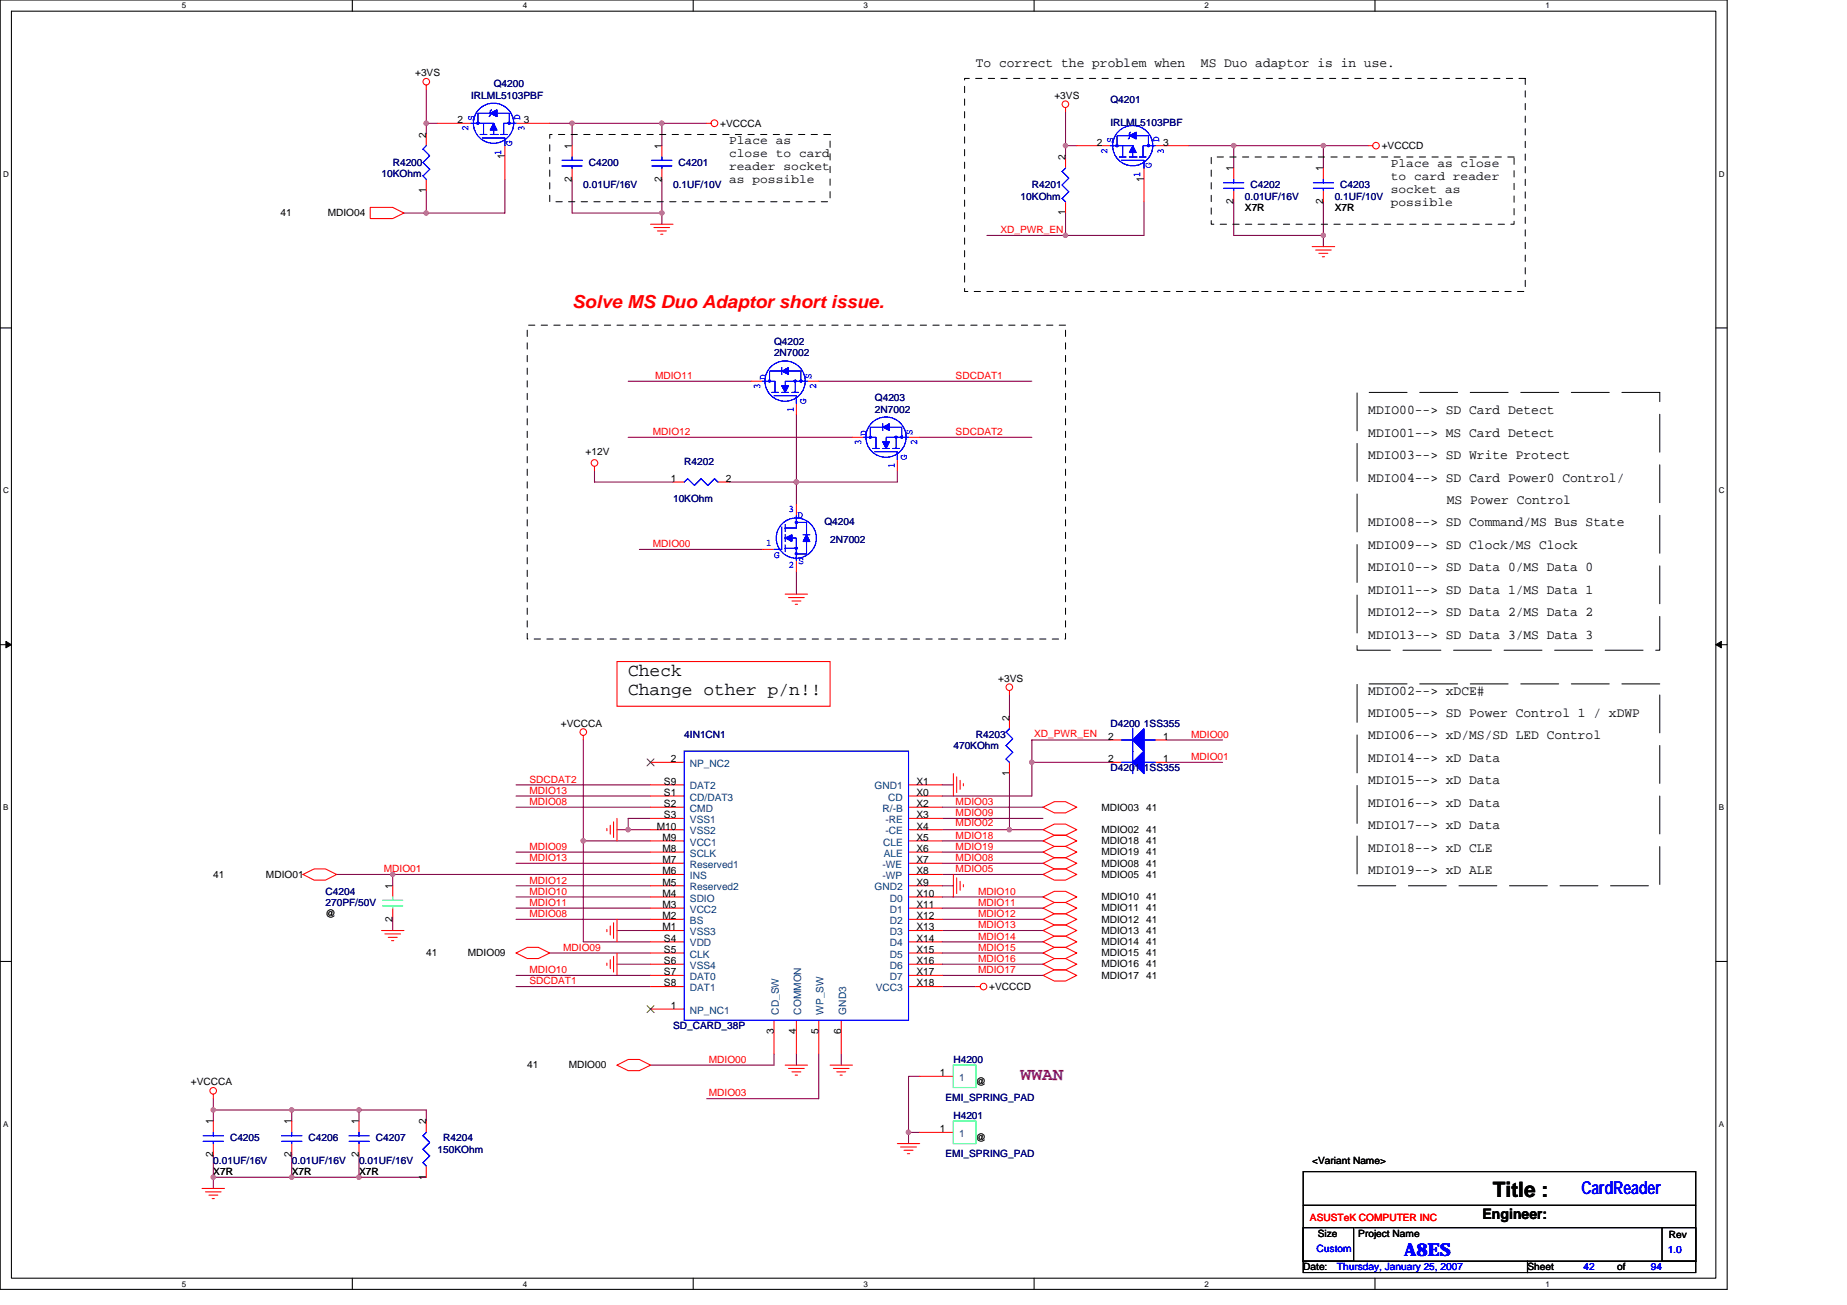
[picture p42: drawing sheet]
<svg xmlns="http://www.w3.org/2000/svg" width="297mm" height="210mm" viewBox="0 0 297 210" stroke-linecap="round" stroke-linejoin="round" font-family="sans-serif">
<defs><g id="words">
<text font-size="3.4" x="240.1" y="192.5">Title :</text>
<text font-size="2.9" fill="#f00" x="92" y="49.5">Solve MS Duo Adaptor short issue.</text>
<g font-size="2.9">
<text x="101" y="108.7">Check</text>
<text x="101" y="111.8">Change other p/n!!</text>
</g>
<text font-size="2.9" fill="#800080" x="164.1" y="173.7">WWAN</text>
<g font-size="2.9" fill="#00f">
<text x="254.3" y="192">CardReader</text>
<text x="225.8" y="202">A8ES</text>
</g>
<text font-size="2.3" x="238.4" y="196">Engineer:</text>
<g font-size="2.2">
<text x="156.9" y="10.7">To correct the problem when</text>
<text x="193.1" y="10.7">MS Duo adaptor is in use.</text>
<text x="220" y="70.2">MDIO01--&gt; MS Card Detect</text>
<text x="220" y="66.6">MDIO00--&gt; SD Card Detect</text>
<text x="220" y="77.4">MDIO04--&gt; SD Card Power0 Control/</text>
<text x="220" y="73.9">MDIO03--&gt; SD Write Protect</text>
<text x="232.7" y="81.1">MS Power Control</text>
<text x="220" y="84.7">MDIO08--&gt; SD Command/MS Bus State</text>
<text x="220" y="88.3">MDIO09--&gt; SD Clock/MS Clock</text>
<text x="220" y="95.5">MDIO11--&gt; SD Data 1/MS Data 1</text>
<text x="220" y="91.9">MDIO10--&gt; SD Data 0/MS Data 0</text>
<text x="220" y="99.1">MDIO12--&gt; SD Data 2/MS Data 2</text>
<text x="220" y="102.7">MDIO13--&gt; SD Data 3/MS Data 3</text>
<text x="220" y="111.7">MDIO02--&gt; xDCE#</text>
<text x="220" y="118.9">MDIO06--&gt; xD/MS/SD LED Control</text>
<text x="220" y="115.3">MDIO05--&gt; SD Power Control 1 / xDWP</text>
<text x="220" y="122.5">MDIO14--&gt; xD Data</text>
<text x="220" y="126.2">MDIO15--&gt; xD Data</text>
<text x="220" y="129.8">MDIO16--&gt; xD Data</text>
<text x="220" y="133.3">MDIO17--&gt; xD Data</text>
<text x="220" y="137">MDIO18--&gt; xD CLE</text>
<text x="220" y="140.6">MDIO19--&gt; xD ALE</text>
</g>
<g font-size="2">
<text x="117.3" y="23.2">Place as</text>
<text x="117.3" y="25.3">close to card</text>
<text x="117.3" y="27.4">reader socket</text>
<text x="117.3" y="29.5">as possible</text>
<text x="223.7" y="26.8">Place as close</text>
<text x="223.7" y="28.9">to card reader</text>
<text x="223.7" y="31">socket as</text>
<text x="223.7" y="33.1">possible</text>
</g>
<g font-size="1.6">
<text x="66.8" y="12.3">+3VS</text>
<text x="169.6" y="15.9">+3VS</text>
<text x="68.5" y="22.2" transform="rotate(-90 68.5 22.2)">2</text>
<text x="73.6" y="19.8">2</text>
<text x="84.3" y="19.8">3</text>
<text x="92" y="24" transform="rotate(-90 92 24)">1</text>
<text x="106.4" y="24" transform="rotate(-90 106.4 24)">1</text>
<text x="115.8" y="20.4">+VCCCA</text>
<text x="176.4" y="23.4">2</text>
<text x="187" y="23.4">3</text>
<text x="222.2" y="24">+VCCCD</text>
<text x="81.2" y="25.6" transform="rotate(-90 81.2 25.6)">1</text>
<text x="92" y="29.2" transform="rotate(-90 92 29.2)">2</text>
<text x="106.4" y="29.2" transform="rotate(-90 106.4 29.2)">2</text>
<text x="171.3" y="25.8" transform="rotate(-90 171.3 25.8)">2</text>
<text x="184" y="29.2" transform="rotate(-90 184 29.2)">1</text>
<text x="198.4" y="27.6" transform="rotate(-90 198.4 27.6)">1</text>
<text x="212.8" y="27.6" transform="rotate(-90 212.8 27.6)">1</text>
<text x="45.1" y="34.8">41</text>
<text x="52.7" y="34.8">MDIO04</text>
<text x="68.5" y="31" transform="rotate(-90 68.5 31)">1</text>
<text x="171.3" y="34.6" transform="rotate(-90 171.3 34.6)">1</text>
<text x="198.4" y="32.8" transform="rotate(-90 198.4 32.8)">2</text>
<text x="200.2" y="33.9">X7R</text>
<text x="212.8" y="32.8" transform="rotate(-90 212.8 32.8)">2</text>
<text x="214.6" y="33.9">X7R</text>
<text x="94.2" y="73.2">+12V</text>
<text x="107.9" y="77.5">1</text>
<text x="116.7" y="77.5">2</text>
<text x="160.5" y="109.6">+3VS</text>
<text x="90.2" y="116.9">+VCCCA</text>
<text x="162.3" y="116" transform="rotate(-90 162.3 116)">2</text>
<text x="178.2" y="119">2</text>
<text x="187" y="119">1</text>
<text x="107.9" y="122.6">2</text>
<text x="162.3" y="124.8" transform="rotate(-90 162.3 124.8)">1</text>
<text x="178.2" y="122.6">2</text>
<text x="187" y="122.6">1</text>
<text x="106.8" y="126.2">S9</text>
<text x="106.8" y="128">S1</text>
<text x="106.8" y="129.8">S2</text>
<text x="106.8" y="131.6">S3</text>
<text x="147.4" y="126.2">X1</text>
<text x="147.4" y="131.6">X3</text>
<text x="147.4" y="128">X0</text>
<text x="147.4" y="129.8">X2</text>
<text x="177.1" y="130.4">MDIO03</text>
<text x="184.3" y="130.4">41</text>
<text x="105.6" y="133.4">M10</text>
<text x="106.5" y="135.2">M9</text>
<text x="106.5" y="137">M8</text>
<text x="147.4" y="135.2">X5</text>
<text x="147.4" y="133.4">X4</text>
<text x="147.4" y="137">X6</text>
<text x="177.1" y="135.8">MDIO18</text>
<text x="177.1" y="134">MDIO02</text>
<text x="177.1" y="137.6">MDIO19</text>
<text x="184.3" y="135.8">41</text>
<text x="184.3" y="134">41</text>
<text x="184.3" y="137.6">41</text>
<text x="34.3" y="141.2">41</text>
<text x="42.8" y="141.2">MDIO01</text>
<text x="63.1" y="143" transform="rotate(-90 63.1 143)">1</text>
<text x="106.5" y="138.8">M7</text>
<text x="106.5" y="140.6">M6</text>
<text x="106.5" y="142.5">M5</text>
<text x="147.4" y="142.5">X9</text>
<text x="147.4" y="138.8">X7</text>
<text x="147.4" y="140.6">X8</text>
<text x="177.1" y="141.2">MDIO05</text>
<text x="177.1" y="139.4">MDIO08</text>
<text x="184.3" y="141.2">41</text>
<text x="184.3" y="139.4">41</text>
<text x="52.3" y="147.5">@</text>
<text x="63.1" y="148.3" transform="rotate(-90 63.1 148.3)">2</text>
<text x="106.5" y="144.3">M4</text>
<text x="106.5" y="146.1">M3</text>
<text x="106.5" y="147.8">M2</text>
<text x="106.5" y="149.6">M1</text>
<text x="147.4" y="144.3">X10</text>
<text x="147.4" y="146.1">X11</text>
<text x="147.4" y="147.8">X12</text>
<text x="147.4" y="149.6">X13</text>
<text x="177.1" y="146.6">MDIO11</text>
<text x="177.1" y="148.4">MDIO12</text>
<text x="177.1" y="144.8">MDIO10</text>
<text x="184.3" y="146.6">41</text>
<text x="184.3" y="148.4">41</text>
<text x="184.3" y="144.8">41</text>
<text x="68.6" y="153.8">41</text>
<text x="75.2" y="153.8">MDIO09</text>
<text x="106.8" y="151.5">S4</text>
<text x="106.8" y="153.3">S5</text>
<text x="106.8" y="155.1">S6</text>
<text x="147.4" y="151.5">X14</text>
<text x="147.4" y="153.3">X15</text>
<text x="147.4" y="155.1">X16</text>
<text x="177.1" y="150.2">MDIO13</text>
<text x="177.1" y="153.8">MDIO15</text>
<text x="177.1" y="155.6">MDIO16</text>
<text x="177.1" y="152">MDIO14</text>
<text x="184.3" y="150.2">41</text>
<text x="184.3" y="153.8">41</text>
<text x="184.3" y="155.6">41</text>
<text x="184.3" y="152">41</text>
<text x="106.8" y="156.9">S7</text>
<text x="106.8" y="158.7">S8</text>
<text x="147.4" y="156.9">X17</text>
<text x="147.4" y="158.7">X18</text>
<text x="159.1" y="159.2">+VCCCD</text>
<text x="177.1" y="157.4">MDIO17</text>
<text x="184.3" y="157.4">41</text>
<text x="107.9" y="162.3">1</text>
<text x="124.5" y="166.3" transform="rotate(-90 124.5 166.3)">3</text>
<text x="128.1" y="166.3" transform="rotate(-90 128.1 166.3)">4</text>
<text x="131.7" y="166.3" transform="rotate(-90 131.7 166.3)">5</text>
<text x="135.3" y="166.3" transform="rotate(-90 135.3 166.3)">6</text>
<text x="84.8" y="171.9">41</text>
<text x="91.5" y="171.9">MDIO00</text>
<text x="151.1" y="173.1">1</text>
<text x="30.7" y="174.6">+VCCCA</text>
<text x="156.9" y="174.6">@</text>
<text x="34.3" y="180.9" transform="rotate(-90 34.3 180.9)">1</text>
<text x="46.9" y="180.9" transform="rotate(-90 46.9 180.9)">1</text>
<text x="57.7" y="180.9" transform="rotate(-90 57.7 180.9)">1</text>
<text x="68.5" y="180.9" transform="rotate(-90 68.5 180.9)">2</text>
<text x="151.1" y="182.1">1</text>
<text x="156.9" y="183.6">@</text>
<text x="34.3" y="186.1" transform="rotate(-90 34.3 186.1)">2</text>
<text x="34.3" y="189">X7R</text>
<text x="46.9" y="186.1" transform="rotate(-90 46.9 186.1)">2</text>
<text x="46.9" y="189">X7R</text>
<text x="57.7" y="186.1" transform="rotate(-90 57.7 186.1)">2</text>
<text x="57.7" y="189">X7R</text>
<text x="68.5" y="189.7" transform="rotate(-90 68.5 189.7)">1</text>
<text x="211" y="187.2">&lt;Variant Name&gt;</text>
<text x="211.9" y="198.9">Size</text>
<text x="218.4" y="198.9">Project Name</text>
<text x="268.4" y="199.1">Rev</text>
<text x="209.6" y="204.3">Date:</text>
<text x="245.7" y="204.3">Sheet</text>
<text x="260.1" y="204.3">of</text>
</g>
<g font-size="1.6" fill="#000080">
<text x="75.8" y="15.9">IRLML5103PBF</text>
<text x="79.4" y="14.1">Q4200</text>
<text x="178.6" y="16.6">Q4201</text>
<text x="178.6" y="20.2">IRLML5103PBF</text>
<text x="61.4" y="28.5">10KOhm</text>
<text x="63.2" y="26.7">R4200</text>
<text x="94.7" y="26.7">C4200</text>
<text x="109.1" y="26.7">C4201</text>
<text x="93.8" y="30.3">0.01UF/16V</text>
<text x="108.2" y="30.3">0.1UF/10V</text>
<text x="164.1" y="32.1">10KOhm</text>
<text x="165.9" y="30.3">R4201</text>
<text x="200.2" y="32.1">0.01UF/16V</text>
<text x="201.1" y="30.3">C4202</text>
<text x="214.6" y="32.1">0.1UF/10V</text>
<text x="215.5" y="30.3">C4203</text>
<text x="124.5" y="55.5">Q4202</text>
<text x="124.5" y="57.3">2N7002</text>
<text x="140.7" y="64.6">Q4203</text>
<text x="140.7" y="66.4">2N7002</text>
<text x="110" y="74.8">R4202</text>
<text x="108.2" y="80.8">10KOhm</text>
<text x="132.6" y="84.4">Q4204</text>
<text x="133.5" y="87.3">2N7002</text>
<text x="110" y="118.7">4IN1CN1</text>
<text x="156.9" y="118.7">R4203</text>
<text x="178.6" y="116.9">D4200 1SS355</text>
<text x="153.3" y="120.5">470KOhm</text>
<text x="178.6" y="124.1">D4201 1SS355</text>
<text x="52.3" y="143.9">C4204</text>
<text x="52.3" y="145.7">270PF/50V</text>
<text x="108.2" y="165.5">SD_CARD_38P</text>
<text x="153.3" y="171">H4200</text>
<text x="152.1" y="177.1">EMI_SPRING_PAD</text>
<text x="153.3" y="180">H4201</text>
<text x="37" y="183.6">C4205</text>
<text x="49.6" y="183.6">C4206</text>
<text x="60.4" y="183.6">C4207</text>
<text x="70.4" y="185.4">150KOhm</text>
<text x="71.3" y="183.6">R4204</text>
<text x="34.3" y="187.2">0.01UF/16V</text>
<text x="46.9" y="187.2">0.01UF/16V</text>
<text x="57.7" y="187.2">0.01UF/16V</text>
<text x="152.1" y="186.1">EMI_SPRING_PAD</text>
</g>
<g font-size="1.6" fill="#00f">
<text x="75.3" y="21.1" transform="rotate(-90 75.3 21.1)">2</text>
<text x="76.3" y="19.5" transform="rotate(-90 76.3 19.5)">S</text>
<text x="82.4" y="23.4" transform="rotate(-90 82.4 23.4)">G</text>
<text x="83.6" y="19.3" transform="rotate(-90 83.6 19.3)">D</text>
<text x="84.4" y="21.1" transform="rotate(-90 84.4 21.1)">3</text>
<text x="179" y="23.1" transform="rotate(-90 179 23.1)">S</text>
<text x="186.4" y="22.9" transform="rotate(-90 186.4 22.9)">D</text>
<text x="80.6" y="24.9" transform="rotate(-90 80.6 24.9)">1</text>
<text x="178.1" y="24.7" transform="rotate(-90 178.1 24.7)">2</text>
<text x="183.4" y="28.5" transform="rotate(-90 183.4 28.5)">1</text>
<text x="185.2" y="27.1" transform="rotate(-90 185.2 27.1)">G</text>
<text x="187.2" y="24.7" transform="rotate(-90 187.2 24.7)">3</text>
<text x="122.2" y="62.6" transform="rotate(-90 122.2 62.6)">3</text>
<text x="123.1" y="61.1" transform="rotate(-90 123.1 61.1)">D</text>
<text x="129.6" y="64.9" transform="rotate(-90 129.6 64.9)">G</text>
<text x="130.5" y="61" transform="rotate(-90 130.5 61)">S</text>
<text x="131.3" y="62.6" transform="rotate(-90 131.3 62.6)">2</text>
<text x="127.7" y="66.2" transform="rotate(-90 127.7 66.2)">1</text>
<text x="138.5" y="71.6" transform="rotate(-90 138.5 71.6)">3</text>
<text x="139.4" y="70.1" transform="rotate(-90 139.4 70.1)">D</text>
<text x="146.8" y="70" transform="rotate(-90 146.8 70)">S</text>
<text x="147.5" y="71.6" transform="rotate(-90 147.5 71.6)">2</text>
<text x="143.9" y="75.2" transform="rotate(-90 143.9 75.2)">1</text>
<text x="145.9" y="73.9" transform="rotate(-90 145.9 73.9)">G</text>
<text x="126.8" y="82.4">3</text>
<text x="128.3" y="83.3">D</text>
<text x="123.2" y="87.8">1</text>
<text x="124.5" y="89.8">G</text>
<text x="126.8" y="91.4">2</text>
<text x="128.4" y="90.7">S</text>
<text x="211.7" y="201.4">Custom</text>
<text x="268.2" y="201.6">1.0</text>
<text x="215" y="204.3">Thursday, January 25, 2007</text>
<text x="254.7" y="204.3">42</text>
<text x="265.5" y="204.3">94</text>
</g>
<g font-size="1.6" fill="#f00">
<text x="160.9" y="37.5">XD_PWR_EN</text>
<text x="105.3" y="61">MDIO11</text>
<text x="153.7" y="61">SDCDAT1</text>
<text x="105" y="70">MDIO12</text>
<text x="153.7" y="70">SDCDAT2</text>
<text x="105" y="88">MDIO00</text>
<text x="166.3" y="118.5">XD_PWR_EN</text>
<text x="191.6" y="118.7">MDIO00</text>
<text x="85.2" y="125.9">SDCDAT2</text>
<text x="191.6" y="122.3">MDIO01</text>
<text x="85.2" y="127.7">MDIO13</text>
<text x="85.2" y="129.5">MDIO08</text>
<text x="153.7" y="131.3">MDIO09</text>
<text x="153.7" y="129.5">MDIO03</text>
<text x="85.2" y="136.7">MDIO09</text>
<text x="153.7" y="134.9">MDIO18</text>
<text x="153.7" y="132.9">MDIO02</text>
<text x="153.7" y="136.7">MDIO19</text>
<text x="61.7" y="140.3">MDIO01</text>
<text x="85.2" y="138.5">MDIO13</text>
<text x="85.2" y="142.1">MDIO12</text>
<text x="85.2" y="143.9">MDIO10</text>
<text x="153.7" y="140.3">MDIO05</text>
<text x="153.7" y="138.5">MDIO08</text>
<text x="157.3" y="143.9">MDIO10</text>
<text x="85.2" y="145.7">MDIO11</text>
<text x="85.2" y="147.5">MDIO08</text>
<text x="157.3" y="147.5">MDIO12</text>
<text x="157.3" y="145.7">MDIO11</text>
<text x="157.3" y="149.3">MDIO13</text>
<text x="90.6" y="152.9">MDIO09</text>
<text x="157.3" y="152.9">MDIO15</text>
<text x="157.3" y="154.7">MDIO16</text>
<text x="157.3" y="151.1">MDIO14</text>
<text x="85.2" y="158.3">SDCDAT1</text>
<text x="85.2" y="156.5">MDIO10</text>
<text x="157.3" y="156.5">MDIO17</text>
<text x="114" y="171">MDIO00</text>
<text x="114" y="176.4">MDIO03</text>
<text x="210.7" y="196.4">ASUSTeK COMPUTER INC</text>
</g>
<g font-size="1.6" fill="#004080">
<text x="111" y="123.4">NP_NC2</text>
<text x="111" y="127">DAT2</text>
<text x="111" y="128.8">CD/DAT3</text>
<text x="111" y="130.6">CMD</text>
<text x="140.6" y="127">GND1</text>
<text x="141.9" y="130.6">R/-B</text>
<text x="142.8" y="128.8">CD</text>
<text x="111" y="132.4">VSS1</text>
<text x="111" y="134.2">VSS2</text>
<text x="111" y="136">VCC1</text>
<text x="111" y="137.8">SCLK</text>
<text x="142" y="136">CLE</text>
<text x="142.1" y="137.8">ALE</text>
<text x="142.4" y="132.4">-RE</text>
<text x="142.4" y="134.2">-CE</text>
<text x="111" y="139.6">Reserved1</text>
<text x="111" y="141.4">INS</text>
<text x="111" y="143.2">Reserved2</text>
<text x="140.6" y="143.2">GND2</text>
<text x="141.9" y="139.6">-WE</text>
<text x="141.9" y="141.4">-WP</text>
<text x="111" y="145">SDIO</text>
<text x="111" y="146.8">VCC2</text>
<text x="111" y="148.6">BS</text>
<text x="143.1" y="145">D0</text>
<text x="143.1" y="146.8">D1</text>
<text x="143.1" y="148.6">D2</text>
<text x="111" y="150.4">VSS3</text>
<text x="111" y="152.2">VDD</text>
<text x="111" y="154">CLK</text>
<text x="111" y="155.8">VSS4</text>
<text x="143.1" y="150.4">D3</text>
<text x="143.1" y="152.2">D4</text>
<text x="143.1" y="154">D5</text>
<text x="143.1" y="155.8">D6</text>
<text x="111" y="157.6">DAT0</text>
<text x="111" y="159.4">DAT1</text>
<text x="140.8" y="159.4">VCC3</text>
<text x="143.1" y="157.6">D7</text>
<text x="111" y="163">NP_NC1</text>
<text x="125.2" y="163.2" transform="rotate(-90 125.2 163.2)">CD_SW</text>
<text x="128.8" y="163.2" transform="rotate(-90 128.8 163.2)">COMMON</text>
<text x="132.4" y="163.2" transform="rotate(-90 132.4 163.2)">WP_SW</text>
<text x="136.1" y="163.2" transform="rotate(-90 136.1 163.2)">GND3</text>
<text x="154.2" y="173.9">1</text>
<text x="154.2" y="182.9">1</text>
</g>
<g font-size="1.3">
<text x="29.2" y="1.4">5</text>
<text x="84.1" y="1.4">4</text>
<text x="138.9" y="1.4">3</text>
<text x="193.7" y="1.4">2</text>
<text x="248.5" y="1.4">1</text>
<text x=".5" y="28.4">D</text>
<text x="276.4" y="28.4">D</text>
<text x=".5" y="79.4">C</text>
<text x="276.4" y="79.4">C</text>
<text x=".5" y="130.3">B</text>
<text x="276.4" y="130.3">B</text>
<text x=".5" y="181.3">A</text>
<text x="276.4" y="181.3">A</text>
<text x="29.2" y="206.9">5</text>
<text x="84.1" y="206.9">4</text>
<text x="138.9" y="206.9">3</text>
<text x="193.7" y="206.9">2</text>
<text x="248.5" y="206.9">1</text>
</g>
</g></defs>
<path d="M0 0h277.8v207.4h-277.8zM1.8 1.8h274.1v203.8h-274.1z" fill="none" stroke="#000" stroke-width=".17"/>
<g fill="#fff">
<path d="M29.2 .2h.8v1.4h-.8z"/>
<path d="M29.2 205.8h.8v1.4h-.8z"/>
</g>
<path d="M56.7 0v1.8M56.7 205.6v1.8" fill="none" stroke="#000" stroke-width=".17"/>
<g fill="#fff">
<path d="M84.1 .2h.7v1.4h-.7z"/>
<path d="M84.1 205.8h.7v1.4h-.7z"/>
</g>
<path d="M111.5 0v1.8M111.5 205.6v1.8" fill="none" stroke="#000" stroke-width=".17"/>
<g fill="#fff">
<path d="M138.9 .2h.7v1.4h-.7z"/>
<path d="M138.9 205.8h.7v1.4h-.7z"/>
</g>
<path d="M166.3 0v1.8M166.3 205.6v1.8" fill="none" stroke="#000" stroke-width=".17"/>
<g fill="#fff">
<path d="M193.7 .2h.7v1.4h-.7z"/>
<path d="M193.7 205.8h.7v1.4h-.7z"/>
</g>
<path d="M221.1 0v1.8M221.1 205.6v1.8" fill="none" stroke="#000" stroke-width=".17"/>
<g fill="#fff">
<path d="M248.5 .2h.8v1.4h-.8z"/>
<path d="M248.5 205.8h.8v1.4h-.8z"/>
<path d="M.5 27.3h.9v1.4h-.9z"/>
<path d="M276.4 27.3h.9v1.4h-.9z"/>
<path d="M.5 78.2h.9v1.5h-.9z"/>
<path d="M276.4 78.2h.9v1.5h-.9z"/>
</g>
<path d="M0 52.7h1.8M275.9 52.7h1.8" fill="none" stroke="#000" stroke-width=".17"/>
<g fill="#fff">
<path d="M.5 129.2h.9v1.4h-.9z"/>
<path d="M276.4 129.2h.9v1.4h-.9z"/>
</g>
<path d="M0 103.7h1.8M275.9 103.7h1.8" fill="none" stroke="#000" stroke-width=".17"/>
<path d="M.9 103.2l.9 .5-.9 .5zM275.9 103.7l.9-.5v1z" fill="#000" stroke="#000" stroke-width=".16"/>
<g fill="#fff">
<path d="M.5 180.1h.9v1.4h-.9z"/>
<path d="M276.4 180.1h.9v1.4h-.9z"/>
</g>
<path d="M0 154.6h1.8M275.9 154.6h1.8M209.6 193.9h63.1M209.6 188.4h63.1v14.5h-63.1zM209.6 197.5h8.1v5.4h-8.1zM217.9 197.5h49.4M267.3 197.5h5.4v5.4h-5.4zM209.6 202.9h36.1v1.8h-36.1zM245.7 202.9h27v1.8h-27z" fill="none" stroke="#000" stroke-width=".17"/>
<g fill="none" stroke="#800040" stroke-width=".17">
<path d="M68.6 14.4v7.2M68.6 19.8h1.8M88.4 19.8h25.2M92 19.8v3.6M106.4 19.8v3.6M171.4 18v7.3M68.6 30.6v3.7M81.2 28.9v5.4h-16.2M92 28.9v5.4h14.4M106.4 28.9v7.2M171.4 23.4h1.8M171.4 34.3v3.6"/>
<path d="M184 32.4v5.5h-25.3M191.2 23.4h28.8M198.4 23.4v3.7M198.4 32.4v5.5h14.4M212.8 23.4v3.7M212.8 32.4v7.3M95.6 75.7v1.8h12.6M101 61.3h19.9M101 70.3h36.1M128.1 66.7v14.5M131.7 61.3h34.2M144.3 75.7v1.8h-27"/>
<path d="M147.9 70.3h18M102.8 88.4h19.9M128.1 92v3.6M93.8 119v32.5h10.8M162.3 111.8v3.6M178.6 119h-12.7v9h-14.4M187.6 119h9M83 138.9h21.6M83 128h21.6M83 126.2h21.6M83 129.8h21.6M83 137.1h21.6"/>
<path d="M93.8 135.3h10.8M99.2 133.5h5.4M104.6 131.6h-3.6v1.9M151.5 138.9h16.2M151.5 133.5h16.2M151.5 135.3h16.2M151.5 126.2h1.8M151.5 131.6h16.2M151.5 129.8h16.2M151.5 137.1h16.2M162.3 124.4v9.1M165.9 122.6h12.7"/>
<path d="M187.6 122.6h9M54.1 140.7h9.1M63.2 147.9v1.8M83 158.7h21.6M83 146.1h21.6M83 142.5h21.6M83 147.9h21.6M83 156.9h21.6M83 144.3h21.6M88.4 153.3h16.2M99.2 155.1h5.4M99.2 149.7h5.4"/>
<path d="M104.6 140.7h-41.4v1.8M151.5 153.3h16.2M151.5 158.7h5.4M151.5 155.1h16.2M151.5 146.1h16.2M151.5 142.5h1.8M151.5 147.9h16.2M151.5 149.7h16.2M151.5 140.7h16.2M151.5 151.5h16.2M151.5 156.9h16.2M151.5 144.3h16.2"/>
<path d="M34.3 178.5h34.3v1.8M34.3 176.7v3.6M46.9 178.5v1.8M57.7 178.5v1.8M124.5 169.5v1.8h-19.9M128.1 169.5v1.8M131.7 169.5v7.2h-18.1M135.3 169.5v1.8M147.9 173.1h-1.8v9M34.3 185.7v5.5M34.3 189.4h34.3M46.9 185.7v3.7"/>
<path d="M57.7 185.7v3.7M147.9 182.1h-1.8v1.8"/>
</g>
<g fill="#f0f" stroke="#f0f" stroke-width=".17">
<circle cx="68.5" cy="34.3" r=".35"/>
<circle cx="92" cy="19.8" r=".35"/>
<circle cx="106.4" cy="19.8" r=".35"/>
<circle cx="68.5" cy="19.8" r=".35"/>
<circle cx="171.3" cy="37.9" r=".35"/>
<circle cx="57.7" cy="189.3" r=".35"/>
<circle cx="57.7" cy="178.5" r=".35"/>
<circle cx="212.8" cy="37.9" r=".35"/>
<circle cx="106.4" cy="34.3" r=".35"/>
<circle cx="34.3" cy="189.3" r=".35"/>
<circle cx="46.9" cy="189.3" r=".35"/>
<circle cx="34.3" cy="178.5" r=".35"/>
<circle cx="46.9" cy="178.5" r=".35"/>
<circle cx="162.3" cy="133.4" r=".35"/>
<circle cx="93.8" cy="135.2" r=".35"/>
<circle cx="101" cy="133.4" r=".35"/>
<circle cx="63.1" cy="140.6" r=".35"/>
<circle cx="171.3" cy="23.4" r=".35"/>
<circle cx="198.4" cy="23.4" r=".35"/>
<circle cx="212.8" cy="23.4" r=".35"/>
<circle cx="165.9" cy="122.6" r=".35"/>
<circle cx="128.1" cy="77.5" r=".35"/>
<circle cx="146.1" cy="182.1" r=".35"/>
</g>
<g fill="none" stroke="#f00" stroke-width=".17">
<path d="M68.6 13.7v.7M70.4 19.8h5.4M83 19.8h5.4M113.6 19.8h.8M171.4 17.3v.7M59.5 33.4h3.7l1.8 .9-1.8 .9h-3.7zM68.6 21.6v1.8M68.6 28.9v1.7M81.2 23.4v5.5M92 23.4v1.9M92 27.1v1.8M104.6 36.1h3.6"/>
<path d="M105.2 36.6h2.5M105.7 37.1h1.5M106.3 37.7h.3M106.4 23.4v1.9M106.4 27.1v1.8M171.4 25.3v1.8M171.4 32.4v1.9M173.2 23.4h5.4M184 27.1v5.3M185.8 23.4h5.4M198.4 27.1v1.8M198.4 30.6v1.8"/>
<path d="M211 39.7h3.6M212.8 27.1v1.8M212.8 30.6v1.8M220 23.4h.8M211.6 40.2h2.5M212.1 40.7h1.4M212.7 41.3h.3M95.6 75v.7M108.2 77.5h1.8M115.5 77.5h1.8M120.9 61.3h1.8M128.1 64.9v1.8"/>
<path d="M129.9 61.3h1.8M137.1 70.3h1.8M144.3 73.9v1.8M146.1 70.3h1.8M122.7 88.4h1.8M126.3 95.6h3.6M126.8 96.1h2.5M127.4 96.7h1.4M127.9 97.2h.4M128.1 81.2v1.8M128.1 90.2v1.8M93.8 118.3v.7"/>
<path d="M99.2 106.4h34.3v7.2h-34.3zM162.3 111.1v.7M162.3 115.4v1.8M178.6 119h1.8M185.8 119h1.8M97.6 133.3v.3M98.1 132.7v1.5M98.7 132.2v2.5M99.2 131.6v3.7M104.6 122.6h5.4M104.6 126.2h5.4M104.6 128h5.4"/>
<path d="M104.6 129.8h5.4M104.6 131.6h5.4M104.6 133.5h5.4M104.6 135.3h5.4M104.6 137.1h5.4M104.6 138.9h5.4M146.1 126.2h5.4M146.1 128h5.4M146.1 129.8h5.4M146.1 131.6h5.4M146.1 133.5h5.4M146.1 135.3h5.4"/>
<path d="M146.1 137.1h5.4M146.1 138.9h5.4M153.3 124.4v3.6M153.9 125v2.5M154.4 125.5v1.5M154.9 126v.4M162.3 122.6v1.8M167.7 135.3l1.9-1h1.8l1.8 1-1.8 .8h-1.8zM167.7 133.5l1.9-1h1.8l1.8 1-1.8 .8h-1.8zM167.7 129.8l1.9-.9h1.8l1.8 .9-1.8 .9h-1.8zM167.7 137.1l1.9-1h1.8l1.8 1-1.8 .9h-1.8zM167.7 138.9l1.9-.9h1.8l1.8 .9-1.8 .9h-1.8z"/>
<path d="M178.6 122.6h1.8M185.8 122.6h1.8M48.7 140.7l1.8-.9h1.8l1.8 .9-1.8 .9h-1.8zM61.4 149.7h3.6M61.9 150.2h2.5M62.4 150.8h1.5M63 151.3h.3M63.2 142.5v1.8M63.2 146.1v1.8M83 153.3l1.8-.9h1.8l1.8 .9-1.8 .9h-1.8zM97.6 149.5v.4M97.6 154.9v.4"/>
<path d="M98.1 148.9v1.5M98.1 154.4v1.4M98.7 148.4v2.5M98.7 153.8v2.6M99.2 147.9v3.6M99.2 153.3v3.6M104.6 158.7h5.4M104.6 149.7h5.4M104.6 140.7h5.4M104.6 142.5h5.4M104.6 144.3h5.4M104.6 146.1h5.4"/>
<path d="M104.6 147.9h5.4M104.6 151.5h5.4M104.6 153.3h5.4M104.6 155.1h5.4M104.6 156.9h5.4M146.1 158.7h5.4M146.1 149.7h5.4M146.1 140.7h5.4M146.1 142.5h5.4M146.1 144.3h5.4M146.1 146.1h5.4M146.1 147.9h5.4"/>
<path d="M146.1 151.5h5.4M146.1 153.3h5.4M146.1 155.1h5.4M146.1 156.9h5.4M153.3 140.7v3.6M153.9 141.2v2.5M154.4 141.8v1.4M154.9 142.3v.3M156.9 158.7h.7M167.7 146.1l1.9-.9h1.8l1.8 .9-1.8 .9h-1.8zM167.7 149.7l1.9-.9h1.8l1.8 .9-1.8 .9h-1.8zM167.7 156.9l1.9-.9h1.8l1.8 .9-1.8 .9h-1.8z"/>
<path d="M167.7 153.3l1.9-.9h1.8l1.8 .9-1.8 .9h-1.8zM167.7 140.7l1.9-.9h1.8l1.8 .9-1.8 .9h-1.8zM167.7 147.9l1.9-.9h1.8l1.8 .9-1.8 .9h-1.8zM167.7 144.3l1.9-.9h1.8l1.8 .9-1.8 .9h-1.8zM167.7 155.1l1.9-.9h1.8l1.8 .9-1.8 .9h-1.8zM167.7 151.5l1.9-.9h1.8l1.8 .9-1.8 .9h-1.8zM34.3 176v.7M99.2 171.3l1.8-.9h1.8l1.8 .9-1.8 .9h-1.8zM104.6 162.3h5.4M124.5 164.1v5.4M126.3 171.3h3.6M126.8 171.9h2.5"/>
<path d="M127.4 172.4h1.4M127.9 172.9h.4M128.1 164.1v5.4M131.7 164.1v5.4M133.5 171.3h3.6M134 171.9h2.5M134.6 172.4h1.4M135.1 172.9h.4M135.3 164.1v5.4M147.9 173.1h5.4M32.5 191.2h3.6M33 191.7h2.6"/>
<path d="M33.6 192.2h1.4M34.1 192.8h.4M34.3 180.3v1.8M34.3 183.9v1.8M46.9 180.3v1.8M46.9 183.9v1.8M57.7 180.3v1.8M57.7 183.9v1.8M68.6 180.3v1.8M68.6 187.6v1.8M144.3 183.9h3.6M144.8 184.5h2.6"/>
<path d="M145.4 185h1.4M145.9 185.6h.4M147.9 182.1h5.4"/>
<circle cx="68.6" cy="13.1" r=".53"/>
<circle cx="114.9" cy="19.8" r=".54"/>
<circle cx="171.3" cy="16.8" r=".53"/>
<circle cx="221.3" cy="23.4" r=".53"/>
<circle cx="95.6" cy="74.5" r=".53"/>
<circle cx="93.8" cy="117.7" r=".53"/>
<circle cx="162.3" cy="110.5" r=".53"/>
<circle cx="158.2" cy="158.7" r=".53"/>
<circle cx="34.3" cy="175.4" r=".53"/>
</g>
<path d="M155.1 12.6h90.2v34.3h-90.2zM88.4 21.6h45.1v10.8h-45.1zM194.8 25.3h48.7v10.8h-48.7zM84.8 52.3h86.6v50.5h-86.6z" fill="none" stroke="#000" stroke-width=".16" stroke-dasharray="1 1 1 1 1 1 1 1"/>
<path d="M218.2 63.1h48.7v41.5h-48.7zM218.2 110h48.7v32.5h-48.7z" fill="none" stroke="#000" stroke-width=".16" stroke-dasharray="6.1 2"/>
<g fill="none" stroke="#00f" stroke-width=".17">
<path d="M75.8 19.8h2v1.8M76.9 19.8v-1.6h5v1.6M77.8 19.8h1.6v1.8M79 17.7l-.2 .1v.8l-.1 .2M83 19.8h-2v1.8M68.6 23.4l-.6 .6 1.1 1.1-1.1 1 1.1 1.1-1.1 1.1 .6 .6M77.2 21.6h1.1M77.6 22.2h3.6v1.2M78.8 21.6h1.3M80.5 21.6h1.1M90.4 25.8h3.2M90.4 26.7h3.2"/>
<path d="M92 25.3v.5M92 26.7v.4M104.8 25.8h3.3M104.8 26.7h3.3M106.4 25.3v.5M106.4 26.7v.4M171.4 27.1l-.6 .5 1.1 1.1-1.1 1.1 1.1 1-1.1 1.1 .6 .5M178.6 23.4h1.9v1.9M179.7 23.4v-1.6h5v1.6M180 25.3h1.1M180.4 25.8h3.6v1.3M180.5 23.4h1.7v1.9"/>
<path d="M181.6 25.3h1.3M181.8 21.3l-.2 .2v.7l-.1 .2M183.3 25.3h1M185.8 23.4h-2v1.9M196.8 29.4h3.2M196.8 30.3h3.2M198.4 28.9v.5M198.4 30.3v.3M211.2 29.4h3.3M211.2 30.3h3.3M212.8 28.9v.5M212.8 30.3v.3"/>
<path d="M125.7 59.1v1.1M110 77.5l.6-.5 1.1 1.1 1.1-1.1 1 1.1 1.1-1.1 .6 .5M122.7 61.3h1.9v1.8M123.8 61.3v-1.6h5v1.6M124.1 63.1h1.1M124.5 63.6h3.6v1.3M125.7 63.1h1.1M127.4 63.1h1M127.9 61.3h-1.6v1.8M129.9 61.3h-2v1.8M138.9 70.3h2v1.8M140 70.3v-1.6h5v1.6"/>
<path d="M140.3 72.1h1.1M140.7 72.7h3.6v1.2M142 72.1h1M142 68.2v1M143.6 72.1h1.1M144.1 70.3h-1.6v1.8M146.1 70.3h-2v1.8M125.7 84.8v3.6h-1.2M126.3 88.2h1.8v2M126.3 86.6h1.8v1.6M126.3 84.4v1.1M126.3 86v1.1"/>
<path d="M126.3 87.7v1M128.1 83v1.9h-1.8M128.1 84h1.6v5.1h-1.6M129.2 86h1M162.3 117.2l-.5 .6 1.1 1-1.1 1.1 1.1 1.1-1.1 1.1 .5 .5M180.4 119h1.8M182.2 117.2v7.2M184 119h1.8M110 120.8h36.1v43.3h-36.1zM180.4 122.6h1.8M184 122.6h1.8M32.7 182.7h3.2"/>
<path d="M32.7 183.6h3.2M34.3 182.1v.6M34.3 183.6v.3M45.3 182.7h3.3M45.3 183.6h3.3M46.9 182.1v.6M46.9 183.6v.3M56.1 182.7h3.3M56.1 183.6h3.3M57.7 182.1v.6M57.7 183.6v.3M68.6 182.1l-.6 .6 1.1 1.1-1.1 1 1.1 1.1-1.1 1.1 .6 .6"/>
<circle cx="79.4" cy="19.8" r="3.2"/>
<circle cx="182.2" cy="23.4" r="3.2"/>
<circle cx="126.3" cy="61.3" r="3.2"/>
<circle cx="142.5" cy="70.3" r="3.2"/>
<circle cx="128.1" cy="86.5" r="3.2"/>
</g>
<g fill="#00f" stroke="#00f" stroke-width=".17">
<path d="M181.6 21.8l1.1-.5v1.1z" fill-rule="evenodd"/>
<path d="M182.2 23.4l.5 1.1h-1.1z" fill-rule="evenodd"/>
<path d="M181.6 21.8l1.1-.5v1.1z" fill-rule="evenodd"/>
<path d="M182.2 23.4l.5 1.1h-1.1z" fill-rule="evenodd"/>
<path d="M76.7 19.7h.3v.2h-.3z" fill-rule="evenodd"/>
<path d="M81.8 19.7h.2v.2h-.2z" fill-rule="evenodd"/>
<path d="M78.8 18.2l1.1-.5v1.1z" fill-rule="evenodd"/>
<path d="M79.4 19.8l.5 1.1h-1.1z" fill-rule="evenodd"/>
<path d="M76.7 19.7h.3v.2h-.3z" fill-rule="evenodd"/>
<path d="M81.8 19.7h.2v.2h-.2z" fill-rule="evenodd"/>
<path d="M78.8 18.2l1.1-.5v1.1z" fill-rule="evenodd"/>
<path d="M79.4 19.8l.5 1.1h-1.1z" fill-rule="evenodd"/>
<path d="M127.9 83.9h.3v.2h-.3z" fill-rule="evenodd"/>
<path d="M127.9 88.1h.3v.2h-.3z" fill-rule="evenodd"/>
<path d="M127.9 88.9h.3v.3h-.3z" fill-rule="evenodd"/>
<path d="M129.7 86l.5 1.1h-1z" fill-rule="evenodd"/>
<path d="M126.3 86.6l1.1-.6v1.1z" fill-rule="evenodd"/>
<path d="M127.9 83.9h.3v.2h-.3z" fill-rule="evenodd"/>
<path d="M127.9 88.1h.3v.2h-.3z" fill-rule="evenodd"/>
<path d="M127.9 88.9h.3v.3h-.3z" fill-rule="evenodd"/>
<path d="M129.7 86l.5 1.1h-1z" fill-rule="evenodd"/>
<path d="M126.3 86.6l1.1-.6v1.1z" fill-rule="evenodd"/>
<path d="M184 117.2v3.6l-1.8-1.8z" fill-rule="evenodd"/>
<path d="M184 117.2v3.6l-1.8-1.8z" fill-rule="evenodd"/>
<path d="M184 120.8v3.6l-1.8-1.8z" fill-rule="evenodd"/>
<path d="M184 120.8v3.6l-1.8-1.8z" fill-rule="evenodd"/>
<path d="M142 68.7l1-.5v1z" fill-rule="evenodd"/>
<path d="M142 71.1h1l-.5 1z" fill-rule="evenodd"/>
<path d="M142 68.7l1-.5v1z" fill-rule="evenodd"/>
<path d="M142 71.1h1l-.5 1z" fill-rule="evenodd"/>
<path d="M125.7 59.7l1.1-.6v1.1z" fill-rule="evenodd"/>
<path d="M125.7 62h1.1l-.5 1.1z" fill-rule="evenodd"/>
<path d="M125.7 59.7l1.1-.6v1.1z" fill-rule="evenodd"/>
<path d="M125.7 62h1.1l-.5 1.1z" fill-rule="evenodd"/>
<circle cx="179.6" cy="23.4" r=".17"/>
<circle cx="184.7" cy="23.4" r=".17"/>
<circle cx="140" cy="70.3" r=".17"/>
<circle cx="144.1" cy="70.3" r=".17"/>
<circle cx="145" cy="70.3" r=".17"/>
<circle cx="123.7" cy="61.3" r=".17"/>
<circle cx="127.9" cy="61.3" r=".17"/>
<circle cx="128.8" cy="61.3" r=".17"/>
</g>
<path d="M61.5 144.8h3.3M61.5 145.7h3.3M63.2 144.3v.5M63.2 145.7v.4" fill="none" stroke="#80ff80" stroke-width=".17"/>
<path d="M153.3 171.3h3.6v3.6h-3.6zM153.3 180.3h3.6v3.6h-3.6z" fill="none" stroke="#00ff80" stroke-width=".17"/>
<path d="M104.1 122.1l1.1 1.1M105.2 122.1l-1.1 1.1M104.1 161.8l1.1 1.1M105.2 161.8l-1.1 1.1" fill="none" stroke="#804000" stroke-width=".16"/>
<use href="#words"/>
</svg>
